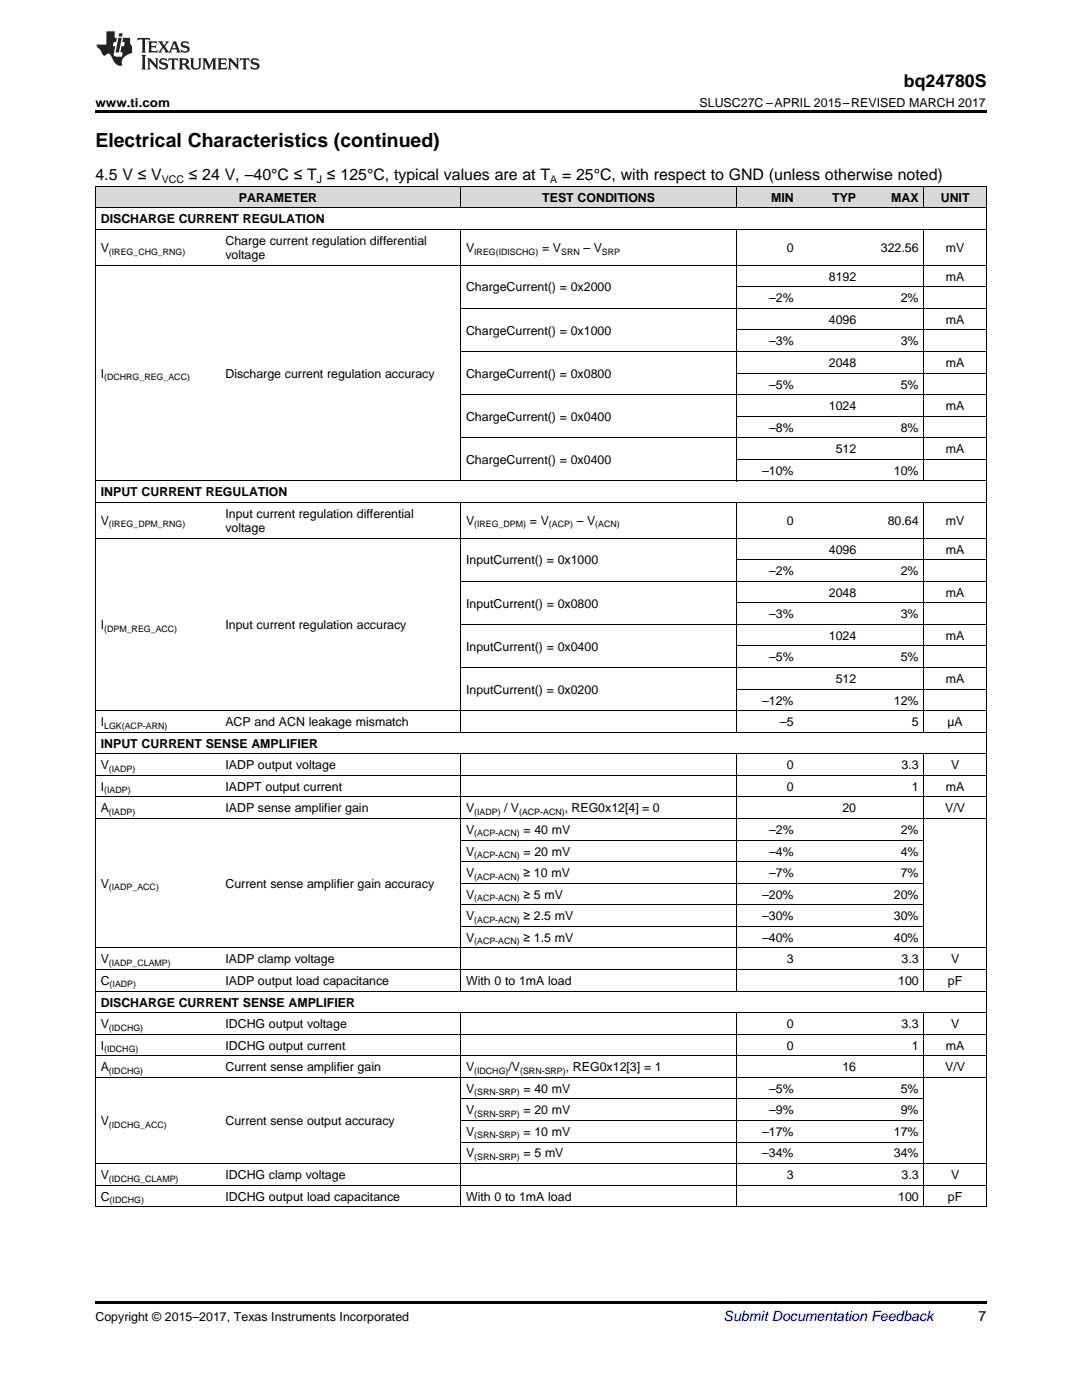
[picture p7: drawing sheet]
<svg xmlns="http://www.w3.org/2000/svg" width="216mm" height="279mm" viewBox="0 0 216 279" stroke-linecap="round" stroke-linejoin="round" font-family="sans-serif">
<defs><g id="words">
<text font-size="3.9" x="19" y="29.3">Electrical Characteristics (continued)</text>
<text font-size="3.5" x="180.4" y="17.3">bq24780S</text>
<g font-size="3.2">
<text x="19" y="36">4.5 V ≤ V</text>
<text x="37.7" y="36">≤ 24 V, –40°C ≤ T ≤ 125°C, typical values are at T</text>
<text x="112.2" y="36">= 25°C, with respect to GND (unless otherwise noted)</text>
</g>
<text font-size="2.8" fill="#0000c8" x="144.4" y="263.6">Submit Documentation Feedback</text>
<text font-size="2.8" x="195.3" y="263.6">7</text>
<g font-size="2.5">
<text x="19" y="21.4">www.ti.com</text>
<text x="139.6" y="21.4">SLUSC27C –APRIL 2015–REVISED MARCH 2017</text>
<text x="47.7" y="40.3">PARAMETER</text>
<text x="108.2" y="40.3">TEST CONDITIONS</text>
<text x="153.9" y="40.3">MIN</text>
<text x="166.1" y="40.3">TYP</text>
<text x="177.8" y="40.3">MAX</text>
<text x="187.7" y="40.3">UNIT</text>
<text x="20.1" y="44.6">DISCHARGE CURRENT REGULATION</text>
<text x="20.1" y="50.3">V</text>
<text x="45" y="48.9">Charge current regulation differential</text>
<text x="45" y="51.7">voltage</text>
<text x="93" y="50.3">V</text>
<text x="108.2" y="50.3">= V</text>
<text x="116.4" y="50.3">– V</text>
<text x="157" y="50.3">0</text>
<text x="175.8" y="50.3">322.56</text>
<text x="188.7" y="50.3">mV</text>
<text x="93" y="58.2">ChargeCurrent() = 0x2000</text>
<text x="165.4" y="56">8192</text>
<text x="188.7" y="56">mA</text>
<text x="153.5" y="60.3">–2%</text>
<text x="165.4" y="64.6">4096</text>
<text x="179.7" y="60.3">2%</text>
<text x="188.7" y="64.6">mA</text>
<text x="93" y="66.8">ChargeCurrent() = 0x1000</text>
<text x="153.5" y="68.9">–3%</text>
<text x="179.7" y="68.9">3%</text>
<text x="20.1" y="75.4">I</text>
<text x="45" y="75.4">Discharge current regulation accuracy</text>
<text x="93" y="75.4">ChargeCurrent() = 0x0800</text>
<text x="153.5" y="77.5">–5%</text>
<text x="165.4" y="73.2">2048</text>
<text x="179.7" y="77.5">5%</text>
<text x="188.7" y="73.2">mA</text>
<text x="93" y="84">ChargeCurrent() = 0x0400</text>
<text x="165.4" y="81.8">1024</text>
<text x="188.7" y="81.8">mA</text>
<text x="153.5" y="86.1">–8%</text>
<text x="179.7" y="86.1">8%</text>
<text x="93" y="92.6">ChargeCurrent() = 0x0400</text>
<text x="152.1" y="94.8">–10%</text>
<text x="166.8" y="90.5">512</text>
<text x="178.4" y="94.8">10%</text>
<text x="188.7" y="90.5">mA</text>
<text x="20.1" y="99.1">INPUT CURRENT REGULATION</text>
<text x="20.1" y="104.8">V</text>
<text x="45" y="103.4">Input current regulation differential</text>
<text x="45" y="106.2">voltage</text>
<text x="93" y="104.8">V</text>
<text x="105.7" y="104.8">= V</text>
<text x="115.1" y="104.8">– V</text>
<text x="157" y="104.8">0</text>
<text x="177.1" y="104.8">80.64</text>
<text x="188.7" y="104.8">mV</text>
<text x="93" y="112.6">InputCurrent() = 0x1000</text>
<text x="165.4" y="110.5">4096</text>
<text x="188.7" y="110.5">mA</text>
<text x="153.5" y="114.8">–2%</text>
<text x="165.4" y="119.1">2048</text>
<text x="179.7" y="114.8">2%</text>
<text x="188.7" y="119.1">mA</text>
<text x="20.1" y="125.6">I</text>
<text x="45" y="125.6">Input current regulation accuracy</text>
<text x="93" y="121.2">InputCurrent() = 0x0800</text>
<text x="153.5" y="123.4">–3%</text>
<text x="179.7" y="123.4">3%</text>
<text x="93" y="129.9">InputCurrent() = 0x0400</text>
<text x="165.4" y="127.7">1024</text>
<text x="188.7" y="127.7">mA</text>
<text x="153.5" y="132">–5%</text>
<text x="166.8" y="136.3">512</text>
<text x="179.7" y="132">5%</text>
<text x="188.7" y="136.3">mA</text>
<text x="93" y="138.5">InputCurrent() = 0x0200</text>
<text x="152.1" y="140.6">–12%</text>
<text x="178.4" y="140.6">12%</text>
<text x="20.1" y="144.9">I</text>
<text x="20.1" y="149.2">INPUT CURRENT SENSE AMPLIFIER</text>
<text x="45" y="144.9">ACP and ACN leakage mismatch</text>
<text x="155.6" y="144.9">–5</text>
<text x="181.9" y="144.9">5</text>
<text x="189.1" y="144.9">µA</text>
<text x="20.1" y="153.5">V</text>
<text x="45" y="153.5">IADP output voltage</text>
<text x="157" y="153.5">0</text>
<text x="179.9" y="153.5">3.3</text>
<text x="189.8" y="153.5">V</text>
<text x="20.1" y="157.8">I</text>
<text x="45" y="157.8">IADPT output current</text>
<text x="157" y="157.8">0</text>
<text x="181.9" y="157.8">1</text>
<text x="188.7" y="157.8">mA</text>
<text x="20.1" y="162.1">A</text>
<text x="45" y="162.1">IADP sense amplifier gain</text>
<text x="93" y="162.1">V</text>
<text x="93" y="166.4">V</text>
<text x="100.6" y="162.1">/ V</text>
<text x="104.5" y="166.4">= 40 mV</text>
<text x="112.7" y="162.1">, REG0x12[4] = 0</text>
<text x="153.5" y="166.4">–2%</text>
<text x="168.1" y="162.1">20</text>
<text x="179.7" y="166.4">2%</text>
<text x="188.6" y="162.1">V/V</text>
<text x="93" y="170.7">V</text>
<text x="104.5" y="170.7">= 20 mV</text>
<text x="153.5" y="170.7">–4%</text>
<text x="179.7" y="170.7">4%</text>
<text x="20.1" y="177.2">V</text>
<text x="45" y="177.2">Current sense amplifier gain accuracy</text>
<text x="93" y="175">V</text>
<text x="93" y="179.4">V</text>
<text x="104.5" y="175">≥ 10 mV</text>
<text x="104.5" y="179.4">≥ 5 mV</text>
<text x="152.1" y="179.4">–20%</text>
<text x="153.5" y="175">–7%</text>
<text x="178.4" y="179.4">20%</text>
<text x="179.7" y="175">7%</text>
<text x="93" y="183.7">V</text>
<text x="104.5" y="183.7">≥ 2.5 mV</text>
<text x="152.1" y="183.7">–30%</text>
<text x="178.4" y="183.7">30%</text>
<text x="93" y="188">V</text>
<text x="104.5" y="188">≥ 1.5 mV</text>
<text x="152.1" y="188">–40%</text>
<text x="178.4" y="188">40%</text>
<text x="20.1" y="192.3">V</text>
<text x="20.1" y="196.6">C</text>
<text x="45" y="192.3">IADP clamp voltage</text>
<text x="45" y="196.6">IADP output load capacitance</text>
<text x="93" y="196.6">With 0 to 1mA load</text>
<text x="157" y="192.3">3</text>
<text x="179.2" y="196.6">100</text>
<text x="179.9" y="192.3">3.3</text>
<text x="189.2" y="196.6">pF</text>
<text x="189.8" y="192.3">V</text>
<text x="20.1" y="200.9">DISCHARGE CURRENT SENSE AMPLIFIER</text>
<text x="20.1" y="205.2">V</text>
<text x="20.1" y="209.5">I</text>
<text x="45" y="205.2">IDCHG output voltage</text>
<text x="45" y="209.5">IDCHG output current</text>
<text x="157" y="205.2">0</text>
<text x="157" y="209.5">0</text>
<text x="179.9" y="205.2">3.3</text>
<text x="181.9" y="209.5">1</text>
<text x="188.7" y="209.5">mA</text>
<text x="189.8" y="205.2">V</text>
<text x="20.1" y="213.8">A</text>
<text x="45" y="213.8">Current sense amplifier gain</text>
<text x="93" y="213.8">V</text>
<text x="101.5" y="213.8">/V</text>
<text x="112.9" y="213.8">, REG0x12[3] = 1</text>
<text x="168.1" y="213.8">16</text>
<text x="188.6" y="213.8">V/V</text>
<text x="93" y="218.1">V</text>
<text x="104.5" y="218.1">= 40 mV</text>
<text x="153.5" y="218.1">–5%</text>
<text x="179.7" y="218.1">5%</text>
<text x="20.1" y="224.5">V</text>
<text x="45" y="224.5">Current sense output accuracy</text>
<text x="93" y="222.4">V</text>
<text x="93" y="226.7">V</text>
<text x="104.5" y="222.4">= 20 mV</text>
<text x="104.5" y="226.7">= 10 mV</text>
<text x="152.1" y="226.7">–17%</text>
<text x="153.5" y="222.4">–9%</text>
<text x="178.4" y="226.7">17%</text>
<text x="179.7" y="222.4">9%</text>
<text x="93" y="231">V</text>
<text x="104.5" y="231">= 5 mV</text>
<text x="152.1" y="231">–34%</text>
<text x="178.4" y="231">34%</text>
<text x="20.1" y="235.3">V</text>
<text x="20.1" y="239.6">C</text>
<text x="45" y="235.3">IDCHG clamp voltage</text>
<text x="45" y="239.6">IDCHG output load capacitance</text>
<text x="93" y="239.6">With 0 to 1mA load</text>
<text x="157" y="235.3">3</text>
<text x="179.2" y="239.6">100</text>
<text x="179.9" y="235.3">3.3</text>
<text x="189.2" y="239.6">pF</text>
<text x="189.8" y="235.3">V</text>
<text x="19" y="263.6">Copyright © 2015–2017, Texas Instruments Incorporated</text>
</g>
<g font-size="2.1">
<text x="32.3" y="36.6">VCC</text>
<text x="63.2" y="36.6">J</text>
<text x="109.8" y="36.6">A</text>
</g>
<g font-size="1.8">
<text x="21.7" y="50.8">(IREG_CHG_RNG)</text>
<text x="94.6" y="50.8">IREG(IDISCHG)</text>
<text x="112" y="50.8">SRN</text>
<text x="120.1" y="50.8">SRP</text>
<text x="20.8" y="75.9">(DCHRG_REG_ACC)</text>
<text x="21.7" y="105.3">(IREG_DPM_RNG)</text>
<text x="94.6" y="105.3">(IREG_DPM)</text>
<text x="109.5" y="105.3">(ACP)</text>
<text x="118.8" y="105.3">(ACN)</text>
<text x="20.8" y="126">(DPM_REG_ACC)</text>
<text x="20.8" y="145.4">LGK(ACP-ARN)</text>
<text x="21.7" y="154">(IADP)</text>
<text x="20.8" y="158.3">(IADP)</text>
<text x="21.7" y="162.6">(IADP)</text>
<text x="94.6" y="162.6">(IADP)</text>
<text x="94.6" y="166.9">(ACP-ACN)</text>
<text x="103.6" y="162.6">(ACP-ACN)</text>
<text x="94.6" y="171.2">(ACP-ACN)</text>
<text x="21.7" y="177.7">(IADP_ACC)</text>
<text x="94.6" y="175.5">(ACP-ACN)</text>
<text x="94.6" y="179.8">(ACP-ACN)</text>
<text x="94.6" y="184.1">(ACP-ACN)</text>
<text x="94.6" y="188.5">(ACP-ACN)</text>
<text x="21.7" y="192.8">(IADP_CLAMP)</text>
<text x="21.9" y="197.1">(IADP)</text>
<text x="20.8" y="210">(IDCHG)</text>
<text x="21.7" y="205.7">(IDCHG)</text>
<text x="21.7" y="214.3">(IDCHG)</text>
<text x="94.6" y="214.3">(IDCHG)</text>
<text x="103.8" y="214.3">(SRN-SRP)</text>
<text x="94.6" y="218.6">(SRN-SRP)</text>
<text x="21.7" y="225">(IDCHG_ACC)</text>
<text x="94.6" y="222.9">(SRN-SRP)</text>
<text x="94.6" y="227.2">(SRN-SRP)</text>
<text x="94.6" y="231.5">(SRN-SRP)</text>
<text x="21.7" y="235.8">(IDCHG_CLAMP)</text>
<text x="21.9" y="240.1">(IDCHG)</text>
</g>
</g></defs>
<g fill="#d8d8d8">
<path d="M19 37.3h24.9v4.3h-24.9z"/>
<path d="M43.9 37.3h48v4.3h-48z"/>
<path d="M91.9 37.3h55.1v4.3h-55.1z"/>
<path d="M147 37.3h12.5v4.3h-12.5z"/>
<path d="M159.5 37.3h12.4v4.3h-12.4z"/>
<path d="M171.9 37.3h12.5v4.3h-12.5z"/>
<path d="M184.4 37.3h12.4v4.3h-12.4z"/>
</g>
<path d="M19 22h177.8v.5h-177.8zM19 259.7h177.8v.5h-177.8z" fill="#000"/>
<g fill="none" stroke="#000" stroke-width=".2">
<path d="M19 37.2h177.8v203.7M19.1 37.2v203.7M91.9 37.2v4.4M147 37.2v4.4M184.3 37.2v4.4M19 52.9h177.8M19 45.8h177.8M19 41.5h177.8M91.9 45.9v50.1M147 45.9v50.1M147 57.2h49.8M184.3 45.9v50.1"/>
<path d="M91.9 78.8h104.9M91.9 70.1h104.9M91.9 61.5h104.9M147 74.5h49.8M147 65.8h49.8M19 96h177.8M91.9 87.4h104.9M147 91.7h49.8M147 83.1h49.8M19 107.4h177.8M19 100.3h177.8M91.9 100.3v45.9"/>
<path d="M91.9 116h104.9M147 100.3v45.9M147 111.7h49.8M184.3 100.3v45.9M91.9 133.2h104.9M91.9 124.6h104.9M147 137.5h49.8M147 128.9h49.8M147 120.3h49.8M19 159h177.8M19 154.7h177.8M19 150.4h177.8"/>
<path d="M19 146.1h177.8M19 141.8h177.8M91.9 150.5v47.3M147 150.5v47.3M184.3 150.5v47.3M19 163.4h177.8M91.9 176.3h92.5M91.9 172h92.5M91.9 167.7h92.5M19 197.8h177.8M19 193.5h177.8M19 189.2h177.8"/>
<path d="M91.9 184.9h92.5M91.9 180.6h92.5M19 215h177.8M19 210.7h177.8M19 206.4h177.8M19 202.1h177.8M91.9 202.1v38.8M91.9 219.3h92.5M147 202.1v38.8M184.3 202.1v38.8M19 236.5h177.8M19 232.2h177.8"/>
<path d="M91.9 227.9h92.5M91.9 223.6h92.5M19 240.8h177.8"/>
</g>
<g fill="#231f20">
<path d="M27.5 7.6l-.1 .5 .4-.2h.6v.1v2.1l-.2 .4h1l-.3-.4v-2.1l.1-.1h.5l.5 .2-.2-.5zM29.5 8.3l.2 .3v1.5l-.2 .4h1.8l.2-.6a1.04 1.04 0 0 1-1.3 .2v-.7h.6l.3 .2v-.6l-.3 .2h-.6v-.6l.8-.1 .4 .3-.2-.5zM31.5 8.3l.9 1.1-.9 1.1h.8l-.2-.2 .5-.7 .4 .7-.2 .2h1.5l-.1-.2 .1-.4h.9l.1 .4-.2 .2h1l-.3-.3-.7-1.9h-.5l-.9 2-.8-1 .9-1h-.8l.1 .3-.3 .5-.4-.6 .2-.2zM34.7 8.6l.4 1h-.7zM36.3 8.4a.63 .63 0 0 0-.2 .7 .63 .63 0 0 0 .6 .4l.6 .2 .1 .2a.75 .75 0 0 1-.7 .4 .75 .75 0 0 1-.6-.5l.1 .7 .1-.1a1.11 1.11 0 0 0 1.5-.6 1.13 1.13 0 0 0-1.2-.8l-.1-.4a1.04 1.04 0 0 1 1.2 .2l-.2-.5-.1 .1-.5-.2zM28.2 10.9l.2 .4v2.2l-.2 .4h1l-.3-.4v-2.2l.3-.4zM29.3 11.6l.3 .4v1.5l-.3 .4h.8l-.2-.4v-1.3l1.5 1.7v-1.9l.2-.4h-.7l.2 .4v.9l-1.1-1.3zM32 11.8a.62 .62 0 0 0-.2 .7 .62 .62 0 0 0 .6 .4l.6 .1 .1 .3a.76 .76 0 0 1-.7 .3 .76 .76 0 0 1-.6-.4l.1 .7 .1-.1a1.11 1.11 0 0 0 1.5-.6 1.13 1.13 0 0 0-1.2-.8l-.1-.4a1.04 1.04 0 0 1 1.2 .2l-.2-.6-.1 .1-.5-.1zM33.7 11.6l-.2 .6a.61 .61 0 0 1 .8-.3v1.6l-.2 .4h.9l-.2-.4v-1.6a.63 .63 0 0 1 .8 .3l-.2-.6zM35.6 11.6l.3 .4v1.5l-.3 .4h1l-.2-.2v-.8l.5 .2a.76 .76 0 0 0 1.2 .7l-1-1a.58 .58 0 0 0 .6-.5 .58 .58 0 0 0-.5-.6zM36.4 11.9h.1a.45 .45 0 0 1 .5 .1 .45 .45 0 0 1 .1 .5l-.7 .2zM37.9 11.6l.2 .2a2.17 2.17 0 0 0 .3 1.9 .99 .99 0 0 0 1.6-.6v-1.1l.2-.4h-.7l.2 .2a1.92 1.92 0 0 1-.2 1.8 .6 .6 0 0 1-.9-.5v-1.1l.2-.4zM40.4 11.6l.2 .4v1.5l-.2 .4h.7l-.2-.4v-1.4l.8 1.8 .8-1.8v1.4l-.2 .4h.9l-.2-.4v-1.5l.2-.4h-.8l-.6 1.5-.6-1.5zM43.4 11.6l.2 .4v1.5l-.2 .4h1.8l.2-.6a1.04 1.04 0 0 1-1.3 .1v-.6h.5l.4 .2v-.6l-.4 .2h-.5v-.7h.8l.3 .3-.1-.6zM45.5 11.6l.2 .4v1.5l-.2 .4h.7l-.2-.4v-1.3l1.5 1.7v-1.9l.2-.4h-.7l.2 .4v.9l-1.1-1.3zM47.9 11.6l-.1 .6a.61 .61 0 0 1 .8-.3v1.6l-.3 .4h1l-.3-.4 .1-1.6a.63 .63 0 0 1 .7 .3l-.1-.6zM50.2 11.8a.62 .62 0 0 0-.2 .7 .62 .62 0 0 0 .6 .4l.6 .1 .2 .3a.76 .76 0 0 1-.8 .3 .76 .76 0 0 1-.6-.4l.1 .7 .2-.1a1.11 1.11 0 0 0 1.5-.6 1.13 1.13 0 0 0-1.3-.8l-.1-.4a1.04 1.04 0 0 1 1.2 .2l-.1-.6-.2 .1-.5-.1z"/>
<path d="M21.2 6.3v2.6h-1.9l.1 .4 .7 .9a.91 .91 0 0 0 1 .8 .56 .56 0 0 1 .5-.3 .56 .56 0 0 1 .5 .3l.4 .8a1.53 1.53 0 0 0 1.9 1.2 1.54 1.54 0 0 1 1-2.1l.9-.3v-1.4a1.52 1.52 0 0 1-.3-1.6h-1.4l-.2 .8h.5l-.2 .8h-.4l-.2 1v.2l.4 .1-.2 .8a1.93 1.93 0 0 1-1.6-.3l.3-1.8h-.5l.2-.8h.4l.2-.8h-.4v-1.3zM23.6 7.6l-.6 2.9h.7l.6-2.9zM23.8 6.6l-.1 .7h.6l.2-.7z"/>
</g>
<use href="#words"/>
</svg>
